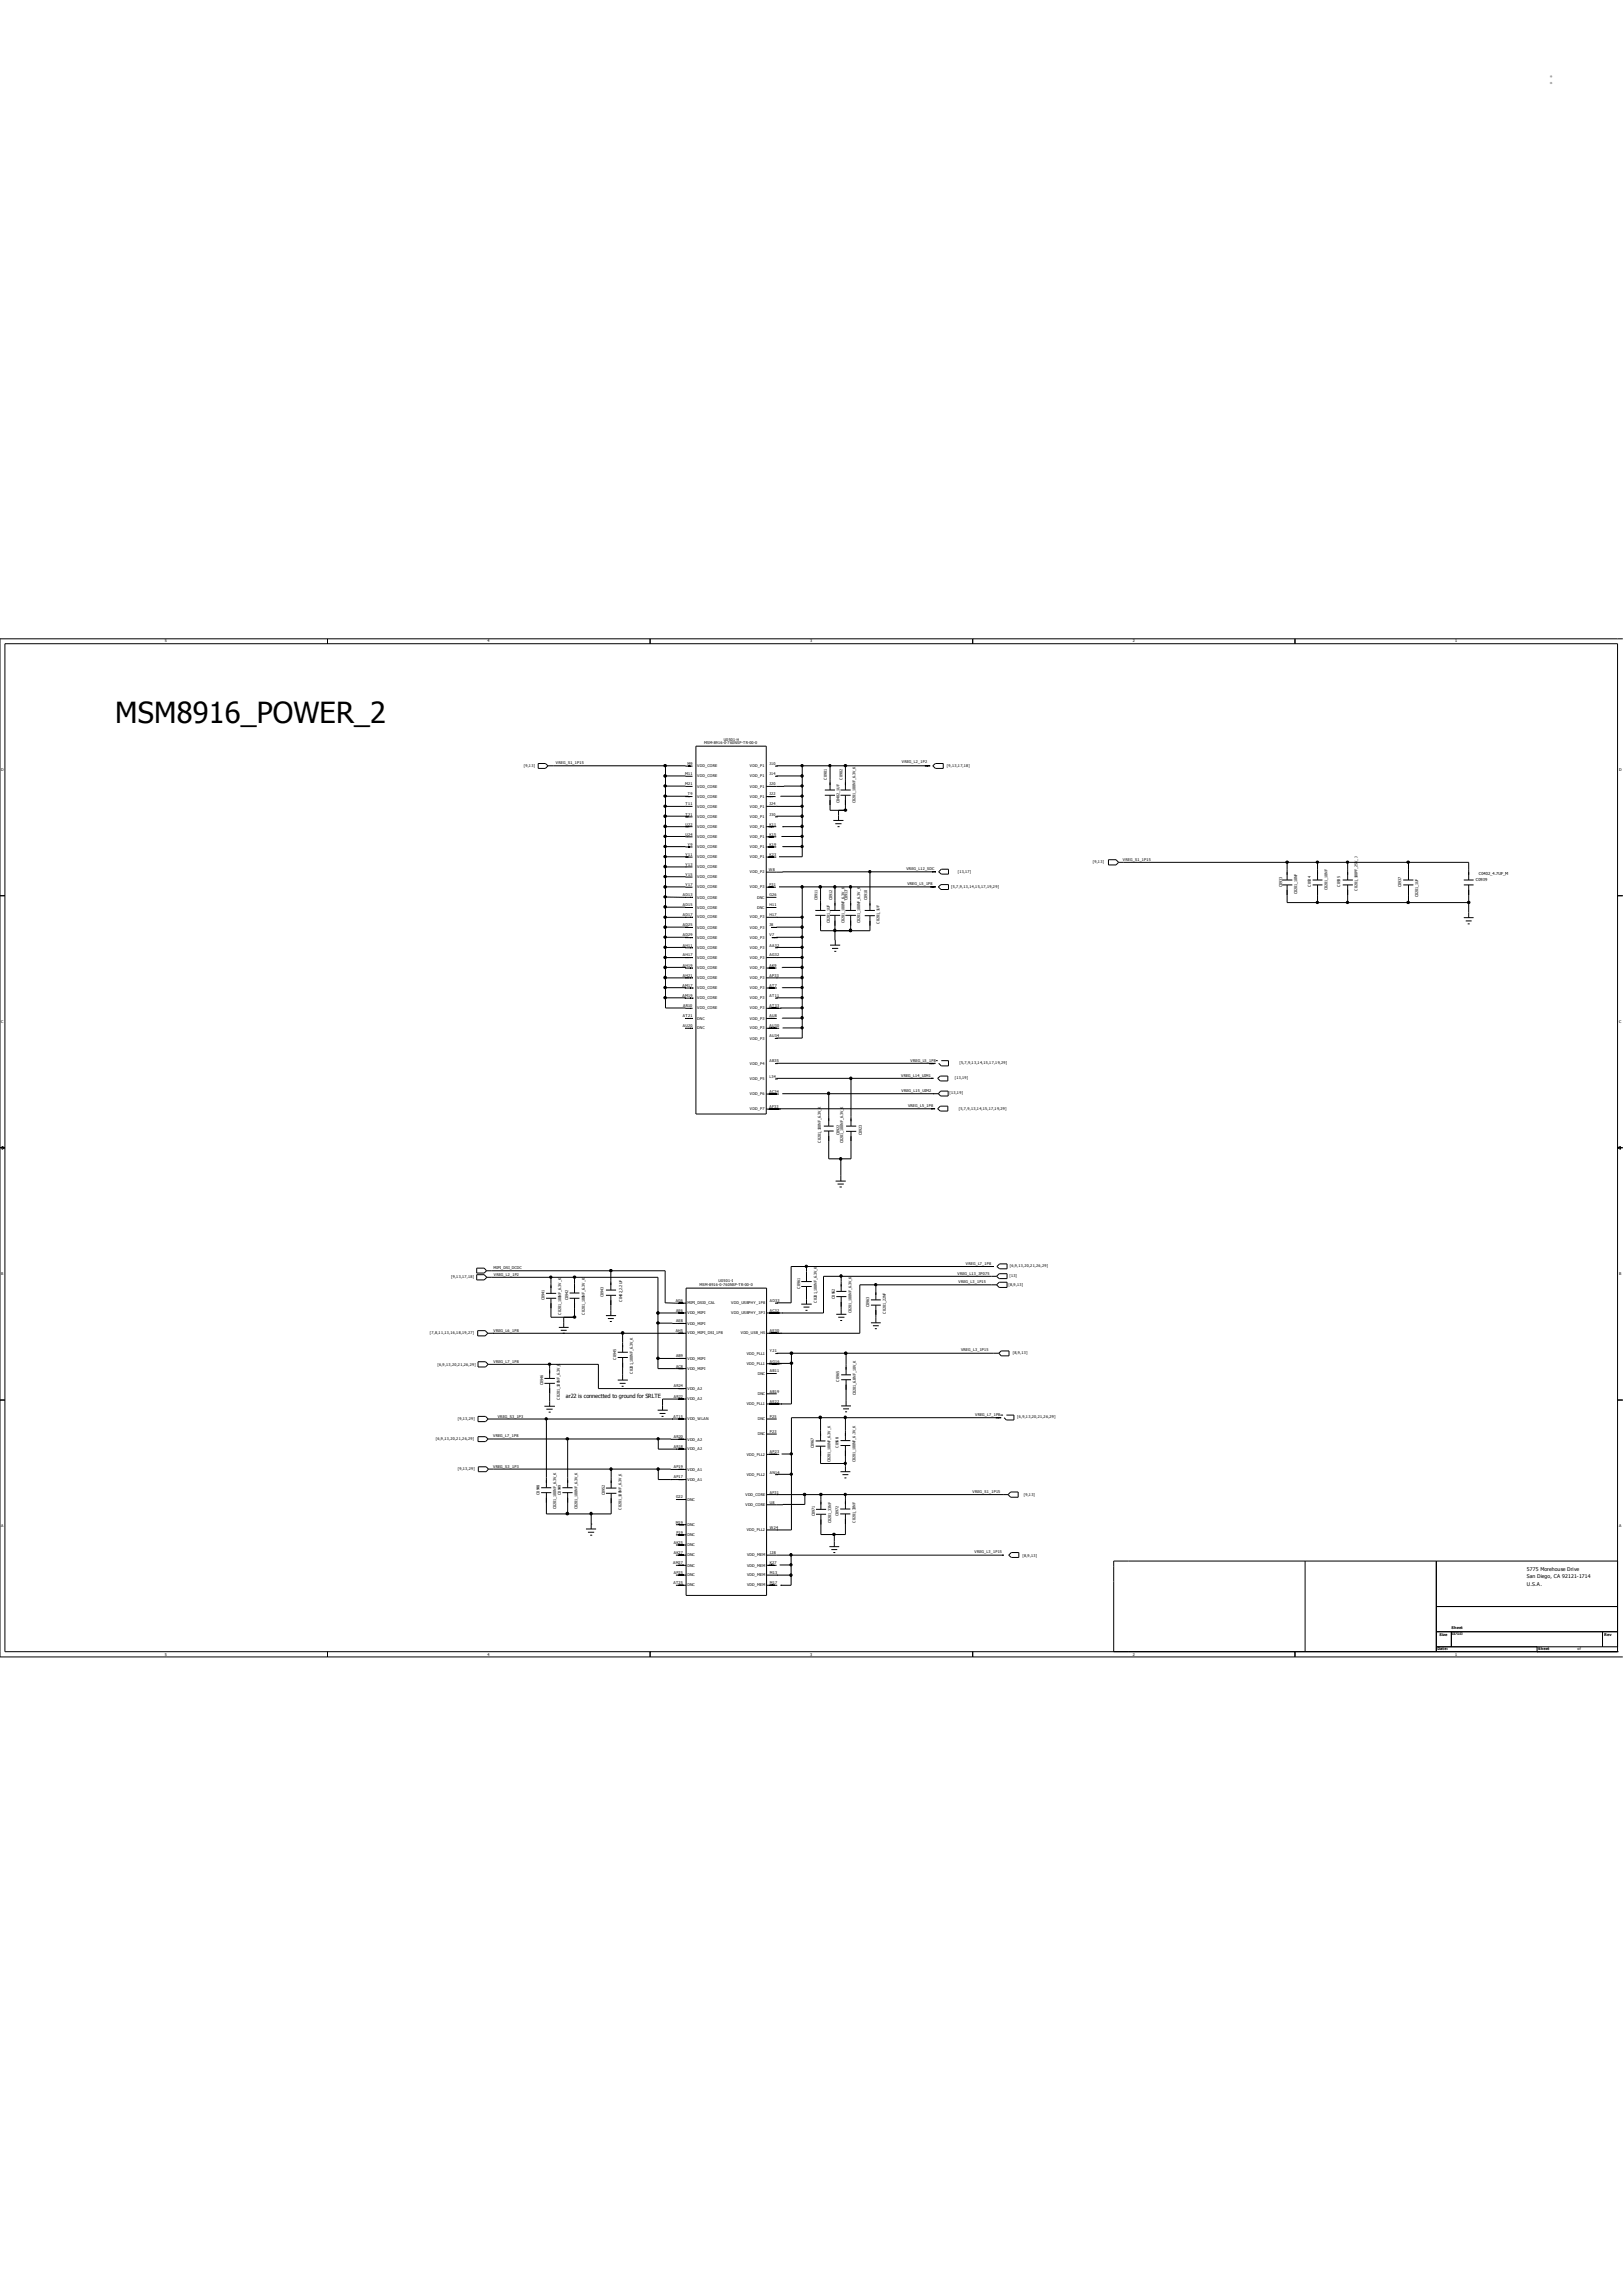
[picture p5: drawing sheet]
<svg xmlns="http://www.w3.org/2000/svg" width="210mm" height="297mm" viewBox="0 0 210 297" stroke-linecap="round" stroke-linejoin="round" font-family="sans-serif">
<defs><g id="words">
<text font-size="3.8" x="14.9" y="93.6">MSM8916_POWER_2</text>
<text font-size="1.8" fill="#666" x="200.3" y="10.9">：</text>
<g font-size=".7">
<text x="73.2" y="180.8">ar22 is connectted to ground for SRLTE</text>
<text x="197.6" y="203.2">5775 Morehouse Drive</text>
<text x="197.6" y="204.2">San Diego, CA 92121-1714</text>
<text x="197.6" y="205.1">U.S.A.</text>
</g>
<g font-size=".5">
<text x="21.3" y="83.1">5</text>
<text x="63.1" y="83.1">4</text>
<text x="104.8" y="83.1">3</text>
<text x="146.6" y="83.1">2</text>
<text x="188.3" y="83.1">1</text>
<text x="93.7" y="95.9">U0501-H</text>
<text x=".2" y="99.7">D</text>
<text x="67.8" y="99.2">[9,13]</text>
<text x="71.9" y="98.9">VREG_S1_1P15</text>
<text x="88.7" y="100.3">M11</text>
<text x="88.7" y="101.6">M21</text>
<text x="89" y="99">M9</text>
<text x="90.2" y="99.2">VDD_CORE</text>
<text x="90.2" y="100.6">VDD_CORE</text>
<text x="90.2" y="101.9">VDD_CORE</text>
<text x="91.1" y="96.2">MSM-8916-0-760NSP-TR-00-0</text>
<text x="97" y="101.9">VDD_P1</text>
<text x="97" y="100.6">VDD_P1</text>
<text x="97" y="99.2">VDD_P1</text>
<text x="99.6" y="101.6">J20</text>
<text x="99.6" y="100.3">J14</text>
<text x="99.6" y="99">J10</text>
<text x="107" y="100.9" transform="rotate(-90 107 100.9)">C0901</text>
<text x="109" y="100.9" transform="rotate(-90 109 100.9)">C0902</text>
<text x="116.7" y="98.7">VREG_L2_1P2</text>
<text x="122.5" y="99.2">[9,13,17,18]</text>
<text x="209.5" y="99.7">D</text>
<text x="88.7" y="104.2">T11</text>
<text x="88.7" y="105.5">T21</text>
<text x="88.7" y="106.8">U22</text>
<text x="89" y="102.9">T9</text>
<text x="90.2" y="103.2">VDD_CORE</text>
<text x="90.2" y="104.5">VDD_CORE</text>
<text x="90.2" y="105.8">VDD_CORE</text>
<text x="90.2" y="107.1">VDD_CORE</text>
<text x="97" y="107.1">VDD_P1</text>
<text x="97" y="105.8">VDD_P1</text>
<text x="97" y="104.5">VDD_P1</text>
<text x="97" y="103.2">VDD_P1</text>
<text x="99.6" y="106.8">K11</text>
<text x="99.6" y="105.5">J30</text>
<text x="99.6" y="104.2">J24</text>
<text x="99.6" y="102.9">J22</text>
<text x="108.6" y="103.9" transform="rotate(-90 108.6 103.9)">C0402_1UF</text>
<text x="110.7" y="103.9" transform="rotate(-90 110.7 103.9)">C0201_100NF_6.3V_K</text>
<text x="88.7" y="108.1">U24</text>
<text x="88.7" y="110.7">Y11</text>
<text x="88.7" y="112">Y13</text>
<text x="88.7" y="113.3">Y15</text>
<text x="89" y="109.4">Y9</text>
<text x="90.2" y="108.4">VDD_CORE</text>
<text x="90.2" y="109.7">VDD_CORE</text>
<text x="90.2" y="111">VDD_CORE</text>
<text x="90.2" y="112.3">VDD_CORE</text>
<text x="90.2" y="113.6">VDD_CORE</text>
<text x="97" y="113">VDD_P2</text>
<text x="97" y="111">VDD_P1</text>
<text x="97" y="109.7">VDD_P1</text>
<text x="97" y="108.4">VDD_P1</text>
<text x="99.5" y="112.6">W8</text>
<text x="99.6" y="110.7">K23</text>
<text x="99.6" y="109.4">K19</text>
<text x="99.6" y="108.1">K15</text>
<text x="117.3" y="112.6">VREG_L12_SDC</text>
<text x="123.9" y="112.9">[13,17]</text>
<text x="141.4" y="111.7">[9,13]</text>
<text x="145.3" y="111.3">VREG_S1_1P15</text>
<text x="191" y="113.9">C0939</text>
<text x="191.4" y="113.2">C0402_4.7UF_M</text>
<text x="88.4" y="115.9">AD13</text>
<text x="88.4" y="117.2">AD15</text>
<text x="88.4" y="119.8">AD25</text>
<text x="88.4" y="118.5">AD17</text>
<text x="88.7" y="114.6">Y17</text>
<text x="90.2" y="114.9">VDD_CORE</text>
<text x="90.2" y="116.2">VDD_CORE</text>
<text x="90.2" y="117.5">VDD_CORE</text>
<text x="90.2" y="118.8">VDD_CORE</text>
<text x="97" y="118.8">VDD_P3</text>
<text x="97" y="114.9">VDD_P3</text>
<text x="98" y="117.5">DNC</text>
<text x="98" y="116.2">DNC</text>
<text x="99.6" y="119.8">J8</text>
<text x="99.6" y="118.5">H17</text>
<text x="99.6" y="117.2">H11</text>
<text x="99.6" y="114.6">F31</text>
<text x="99.6" y="115.9">G26</text>
<text x="105.8" y="116.4" transform="rotate(-90 105.8 116.4)">C0911</text>
<text x="107.4" y="119.4" transform="rotate(-90 107.4 119.4)">C0201_1UF</text>
<text x="107.7" y="116.4" transform="rotate(-90 107.7 116.4)">C0912</text>
<text x="109.3" y="119.4" transform="rotate(-90 109.3 119.4)">C0201_100NF_6.3V_K</text>
<text x="109.7" y="116.4" transform="rotate(-90 109.7 116.4)">C0913</text>
<text x="111.3" y="119.4" transform="rotate(-90 111.3 119.4)">C0201_100NF_6.3V_K</text>
<text x="112.2" y="116.5" transform="rotate(-90 112.2 116.5)">C0910</text>
<text x="113.8" y="119.5" transform="rotate(-90 113.8 119.5)">C0201_1UF</text>
<text x="117.4" y="114.5">VREG_L5_1P8</text>
<text x="123.1" y="114.8">[5,7,9,13,14,15,17,19,29]</text>
<text x="165.9" y="114.8" transform="rotate(-90 165.9 114.8)">C0933</text>
<text x="167.8" y="115.7" transform="rotate(-90 167.8 115.7)">C0201_10NF</text>
<text x="169.6" y="114.7" transform="rotate(-90 169.6 114.7)">C0934</text>
<text x="171.8" y="115.1" transform="rotate(-90 171.8 115.1)">C0201_10NF</text>
<text x="173.4" y="114.7" transform="rotate(-90 173.4 114.7)">C0935</text>
<text x="175.7" y="115.2" transform="rotate(-90 175.7 115.2)">C0201_100PF_25V_J</text>
<text x="181.3" y="114.7" transform="rotate(-90 181.3 114.7)">C0937</text>
<text x="183.5" y="116.1" transform="rotate(-90 183.5 116.1)">C0201_1UF</text>
<text x="88.4" y="123.7">AH17</text>
<text x="88.4" y="121.1">AD29</text>
<text x="88.4" y="122.5">AH11</text>
<text x="88.4" y="125.1">AH19</text>
<text x="90.2" y="124">VDD_CORE</text>
<text x="90.2" y="120.1">VDD_CORE</text>
<text x="90.2" y="121.4">VDD_CORE</text>
<text x="90.2" y="122.7">VDD_CORE</text>
<text x="90.2" y="125.4">VDD_CORE</text>
<text x="97" y="125.4">VDD_P3</text>
<text x="97" y="124">VDD_P3</text>
<text x="97" y="122.7">VDD_P3</text>
<text x="97" y="121.4">VDD_P3</text>
<text x="97" y="120.1">VDD_P3</text>
<text x="99.6" y="125.1">AK9</text>
<text x="99.6" y="123.7">AG32</text>
<text x="99.6" y="122.5">AA32</text>
<text x="99.6" y="121.1">V7</text>
<text x="88.3" y="127.7">AM17</text>
<text x="88.3" y="129">AM19</text>
<text x="88.4" y="126.3">AH21</text>
<text x="88.4" y="131.6">AT21</text>
<text x="88.4" y="130.3">AR10</text>
<text x="90.2" y="126.6">VDD_CORE</text>
<text x="90.2" y="128">VDD_CORE</text>
<text x="90.2" y="129.3">VDD_CORE</text>
<text x="90.2" y="130.6">VDD_CORE</text>
<text x="90.2" y="131.9">DNC</text>
<text x="97" y="131.9">VDD_P3</text>
<text x="97" y="130.6">VDD_P3</text>
<text x="97" y="129.3">VDD_P3</text>
<text x="97" y="128">VDD_P3</text>
<text x="97" y="126.6">VDD_P3</text>
<text x="99.6" y="131.6">AU8</text>
<text x="99.6" y="130.3">AT33</text>
<text x="99.6" y="129">AT11</text>
<text x="99.6" y="127.7">AT7</text>
<text x="99.6" y="126.3">AP33</text>
<text x=".2" y="132.4">C</text>
<text x="88.4" y="132.9">AU20</text>
<text x="90.2" y="133.2">DNC</text>
<text x="97" y="137.7">VDD_P4</text>
<text x="97" y="134.5">VDD_P3</text>
<text x="97" y="133.2">VDD_P3</text>
<text x="99.6" y="137.4">AB35</text>
<text x="99.6" y="134.2">AU34</text>
<text x="99.6" y="132.9">AU30</text>
<text x="117.8" y="137.4">VREG_L5_1P8</text>
<text x="124.1" y="137.7">[5,7,9,13,14,15,17,19,29]</text>
<text x="209.5" y="132.4">C</text>
<text x="97" y="143.6">VDD_P7</text>
<text x="97" y="141.7">VDD_P6</text>
<text x="97" y="139.7">VDD_P5</text>
<text x="99.6" y="143.3">AF33</text>
<text x="99.6" y="141.3">AC34</text>
<text x="99.6" y="139.4">L34</text>
<text x="116.6" y="139.3">VREG_L14_UIM1</text>
<text x="116.6" y="141.3">VREG_L15_UIM2</text>
<text x="117.5" y="143.2">VREG_L5_1P8</text>
<text x="122.9" y="141.5">[13,19]</text>
<text x="123.5" y="139.6">[13,19]</text>
<text x="124.1" y="143.5">[5,7,9,13,14,15,17,19,29]</text>
<text x="106.2" y="147.8" transform="rotate(-90 106.2 147.8)">C0201_100NF_6.3V_K</text>
<text x="108.6" y="146.8" transform="rotate(-90 108.6 146.8)">C0922</text>
<text x="109.1" y="147.9" transform="rotate(-90 109.1 147.9)">C0201_100NF_6.3V_K</text>
<text x="111.5" y="146.8" transform="rotate(-90 111.5 146.8)">C0923</text>
<text x=".2" y="164.9">B</text>
<text x="58.4" y="165.3">[9,13,17,18]</text>
<text x="63.8" y="164.2">MIPI_DSI_DCDC</text>
<text x="63.9" y="165.1">VREG_L2_1P2</text>
<text x="78.1" y="167.8" transform="rotate(-90 78.1 167.8)">C0943</text>
<text x="90.5" y="166.3">MSM-8916-0-760NSP-TR-00-0</text>
<text x="93" y="165.9">U0501-I</text>
<text x="103.5" y="166.7" transform="rotate(-90 103.5 166.7)">C0961</text>
<text x="123.9" y="164.9">VREG_L13_3P075</text>
<text x="124" y="166">VREG_L3_1P15</text>
<text x="125" y="163.6">VREG_L7_1P8</text>
<text x="130.5" y="166.3">[8,9,13]</text>
<text x="130.6" y="165.2">[13]</text>
<text x="130.7" y="163.9">[6,9,13,20,21,26,29]</text>
<text x="209.5" y="164.9">B</text>
<text x="55.6" y="172.6">[7,8,11,13,16,18,19,27]</text>
<text x="63.8" y="172.2">VREG_L6_1P8</text>
<text x="70.5" y="168.2" transform="rotate(-90 70.5 168.2)">C0941</text>
<text x="72.6" y="170" transform="rotate(-90 72.6 170)">C0201_100NF_6.3V_K</text>
<text x="73.5" y="168.2" transform="rotate(-90 73.5 168.2)">C0942</text>
<text x="75.7" y="170" transform="rotate(-90 75.7 170)">C0201_100NF_6.3V_K</text>
<text x="80.5" y="168.4" transform="rotate(-90 80.5 168.4)">C0402_2.2UF</text>
<text x="87.4" y="168.4">AG6</text>
<text x="87.4" y="172.3">AH5</text>
<text x="87.5" y="169.7">AE6</text>
<text x="87.5" y="171">AE8</text>
<text x="89" y="168.7">MIPI_DSI0_CAL</text>
<text x="89" y="170">VDD_MIPI</text>
<text x="89" y="171.4">VDD_MIPI</text>
<text x="89" y="172.6">VDD_MIPI_DSI_1P8</text>
<text x="94.6" y="168.7">VDD_USBPHY_1P8</text>
<text x="94.6" y="170">VDD_USBPHY_3P3</text>
<text x="95.9" y="172.6">VDD_USB_HS</text>
<text x="99.6" y="172.3">AE30</text>
<text x="99.6" y="168.4">AD33</text>
<text x="99.6" y="169.7">AC32</text>
<text x="105.7" y="168.5" transform="rotate(-90 105.7 168.5)">C0201_100NF_6.3V_K</text>
<text x="108" y="168" transform="rotate(-90 108 168)">C0962</text>
<text x="110.2" y="169.8" transform="rotate(-90 110.2 169.8)">C0201_100NF_6.3V_K</text>
<text x="112.4" y="169.1" transform="rotate(-90 112.4 169.1)">C0963</text>
<text x="114.6" y="169.9" transform="rotate(-90 114.6 169.9)">C0201_22NF</text>
<text x="56.6" y="176.6">[6,9,13,20,21,26,29]</text>
<text x="63.8" y="176.3">VREG_L7_1P8</text>
<text x="70.3" y="179.2" transform="rotate(-90 70.3 179.2)">C0946</text>
<text x="79.7" y="175.9" transform="rotate(-90 79.7 175.9)">C0945</text>
<text x="81.9" y="177.7" transform="rotate(-90 81.9 177.7)">C0201_100NF_6.3V_K</text>
<text x="87.2" y="179.5">AR24</text>
<text x="87.5" y="176.9">AC8</text>
<text x="87.5" y="175.6">AB9</text>
<text x="89" y="177.2">VDD_MIPI</text>
<text x="89" y="175.9">VDD_MIPI</text>
<text x="89" y="179.8">VDD_A2</text>
<text x="96.6" y="176.6">VDD_PLL1</text>
<text x="96.6" y="175.2">VDD_PLL1</text>
<text x="98.1" y="177.8">DNC</text>
<text x="99.6" y="177.5">AB11</text>
<text x="99.6" y="176.3">AG16</text>
<text x="99.6" y="174.9">Y21</text>
<text x="108.6" y="178.7" transform="rotate(-90 108.6 178.7)">C0965</text>
<text x="124.3" y="174.8">VREG_L3_1P15</text>
<text x="131" y="175.1">[8,9,13]</text>
<text x="59.2" y="183.7">[9,13,29]</text>
<text x="63.8" y="185.9">VREG_L7_1P8</text>
<text x="64.4" y="183.4">VREG_S3_1P3</text>
<text x="72.4" y="181" transform="rotate(-90 72.4 181)">C0201_100NF_6.3V_K</text>
<text x="87.1" y="183.4">AT15</text>
<text x="87.2" y="180.8">AR22</text>
<text x="89" y="181.1">VDD_A2</text>
<text x="89" y="183.7">VDD_WLAN</text>
<text x="96.6" y="181.8">VDD_PLL1</text>
<text x="98.1" y="185.7">DNC</text>
<text x="98.1" y="183.7">DNC</text>
<text x="98.1" y="180.5">DNC</text>
<text x="99.6" y="185.4">P23</text>
<text x="99.6" y="183.4">P25</text>
<text x="99.6" y="180.2">AB19</text>
<text x="99.6" y="181.5">AE22</text>
<text x="110.8" y="180.5" transform="rotate(-90 110.8 180.5)">C0201_6.8NF_10V_K</text>
<text x="126.2" y="183.2">VREG_L7_1P8</text>
<text x="131.6" y="183.4">[6,9,13,20,21,26,29]</text>
<text x="56.4" y="186.2">[6,9,13,20,21,26,29]</text>
<text x="59.2" y="190.1">[9,13,29]</text>
<text x="63.8" y="189.9">VREG_S3_1P3</text>
<text x="87.2" y="186">AR20</text>
<text x="87.2" y="187.3">AR18</text>
<text x="87.2" y="189.9">AP19</text>
<text x="87.2" y="191.3">AP17</text>
<text x="89" y="186.3">VDD_A2</text>
<text x="89" y="187.6">VDD_A2</text>
<text x="89" y="190.2">VDD_A1</text>
<text x="89" y="191.5">VDD_A1</text>
<text x="96.6" y="190.9">VDD_PLL2</text>
<text x="96.6" y="188.3">VDD_PLL2</text>
<text x="99.6" y="190.6">AN14</text>
<text x="99.6" y="188">AP23</text>
<text x="105.3" y="187.3" transform="rotate(-90 105.3 187.3)">C0967</text>
<text x="107.5" y="189.2" transform="rotate(-90 107.5 189.2)">C0201_100NF_6.3V_K</text>
<text x="108.5" y="187.3" transform="rotate(-90 108.5 187.3)">C0968</text>
<text x="110.7" y="189.1" transform="rotate(-90 110.7 189.1)">C0201_100NF_6.3V_K</text>
<text x=".2" y="197.6">A</text>
<text x="69.8" y="193.4" transform="rotate(-90 69.8 193.4)">C0948</text>
<text x="72" y="195.2" transform="rotate(-90 72 195.2)">C0201_100NF_6.3V_K</text>
<text x="72.6" y="193.4" transform="rotate(-90 72.6 193.4)">C0949</text>
<text x="74.7" y="195.2" transform="rotate(-90 74.7 195.2)">C0201_100NF_6.3V_K</text>
<text x="78.2" y="193.4" transform="rotate(-90 78.2 193.4)">C0952</text>
<text x="80.4" y="195.3" transform="rotate(-90 80.4 195.3)">C0201_100NF_6.3V_K</text>
<text x="87.4" y="197.1">M19</text>
<text x="87.5" y="193.8">G22</text>
<text x="89" y="194.1">DNC</text>
<text x="89" y="197.4">DNC</text>
<text x="96.4" y="194.8">VDD_CORE</text>
<text x="96.4" y="193.5">VDD_CORE</text>
<text x="99.6" y="197.8">W24</text>
<text x="99.6" y="194.5">U8</text>
<text x="99.6" y="193.2">AF31</text>
<text x="105.4" y="196.2" transform="rotate(-90 105.4 196.2)">C0971</text>
<text x="107.5" y="197" transform="rotate(-90 107.5 197)">C0201_33NF</text>
<text x="108.5" y="196.1" transform="rotate(-90 108.5 196.1)">C0972</text>
<text x="110.7" y="197" transform="rotate(-90 110.7 197)">C0201_33NF</text>
<text x="125.8" y="193.1">VREG_S1_1P15</text>
<text x="132.5" y="193.5">[9,13]</text>
<text x="209.5" y="197.6">A</text>
<text x="87.1" y="202.3">AM27</text>
<text x="87.2" y="199.7">AK25</text>
<text x="87.2" y="201">AK27</text>
<text x="87.2" y="203.6">AP25</text>
<text x="87.5" y="198.4">P19</text>
<text x="89" y="198.7">DNC</text>
<text x="89" y="200">DNC</text>
<text x="89" y="201.3">DNC</text>
<text x="89" y="202.6">DNC</text>
<text x="89" y="203.9">DNC</text>
<text x="96.6" y="198.1">VDD_PLL2</text>
<text x="96.7" y="203.9">VDD_MEM</text>
<text x="96.7" y="202.6">VDD_MEM</text>
<text x="96.7" y="201.3">VDD_MEM</text>
<text x="99.6" y="203.6">M13</text>
<text x="99.6" y="202.3">K27</text>
<text x="99.6" y="201">J28</text>
<text x="126.1" y="200.9">VREG_L3_1P15</text>
<text x="132.3" y="201.4">[8,9,13]</text>
<text x="87.1" y="204.9">AT25</text>
<text x="89" y="205.2">DNC</text>
<text x="96.7" y="205.2">VDD_MEM</text>
<text x="99.6" y="204.9">M17</text>
<text x="21.3" y="214.2">5</text>
<text x="63.1" y="214.2">4</text>
<text x="104.8" y="214.2">3</text>
<text x="146.6" y="214.2">2</text>
<text x="186" y="213.5">Date:</text>
<text x="186.2" y="211.6">Size</text>
<text x="187.8" y="210.8">Sheet</text>
<text x="187.8" y="211.5">2017-11-20</text>
<text x="188.3" y="214.2">1</text>
<text x="199" y="213.5">Sheet</text>
<text x="204.1" y="213.5">of</text>
<text x="207.6" y="211.7">Rev</text>
</g>
</g></defs>
<g fill="none" stroke="#000" stroke-width=".13">
<path d="M.6 83.3h208.7v130.4h-208.7zM42.4 82.6v.7M69.6 98.8h1l.3 .3-.3 .3h-1zM70.9 99.1h18.7M84.1 82.6v.7M86.1 99.1v31.3h3.5M90 96.5h9.1v47.6h-9.1zM100.3 99.1h.3M100.5 99.1h19.9h-.4M103.8 99.1v11.7h-3M107.4 99.1v3.1M109.4 99.1v3.1"/>
<path d="M120.7 99.1l.3-.3h1v.6h-1zM125.9 82.6v.7M167.6 82.6v.7M210 82.6h-210v131.7h210M0 115.9h.6M86.1 100.4h3.5M86.1 101.7h3.5M86.1 103h3.5M86.1 105.6h3v.1h-.4h.9M86.1 108.2h3.5M86.1 109.5l3.5 .1M86.1 110.8l3.5 .1"/>
<path d="M86.1 113.4l3.5 .1M86.1 114.7l3.5 .1M86.1 116l3.5 .1M86.1 117.3l3.5 .1M86.1 118.7h2.6M86.1 104.3h2.6M86.1 106.9h3M86.1 112.1h2.6M86.1 119.9h3M88.7 104.3h.9M88.7 106.9h.9M88.7 112.1h.9"/>
<path d="M88.7 120h.9M88.7 118.7h.9M88.7 104.3h.1M88.7 112.1h.1M88.7 118.7h.1M89.1 106.9h.1M99.1 114.8h1.3M99.1 110.9h1.3M99.1 109.6h1.3M99.1 108.2h1.3M99.1 106.9h1.3M99.1 103h1.3"/>
<path d="M99.1 118.7h4.7M99.1 117.4h1.4M99.1 104.3h4.7M99.1 116.1h1.4M100.1 120h.4h-.7h.5M100.3 105.7h.3M100.3 100.4h.3M100.5 104.3h.1M100.5 118.7h.1M100.5 100.4h3.3M100.5 105.6h3.3M100.5 119.9h3.3"/>
<path d="M100.8 114.7h20.3h-.4M101.3 106.9h.1M101.3 106.9h2.5M103.8 101.7h-4.7M103.8 103h-2.8M103.8 108.2h-2.7M103.8 109.5l-2.5 .1M103.8 114.7v19.6h-3.3M105.5 117.8h1.3M105.5 118.4h1.3M106.2 114.7v3.1M106.2 118.4v2h6.4v-2"/>
<path d="M106.7 102.2h1.3M106.7 102.9h1.3M107.4 102.9v1.9h2v-1.9M107.4 117.8h1.3M107.4 118.4h1.3M107.8 106.1h1.3M108 114.7v3.1M108 118.4l.1 3.9M108.1 106.6h.8M108.4 106.9h.2M108.5 104.8v1.3M108.8 102.2h1.3"/>
<path d="M108.8 102.9h1.3M109.4 117.8h1.3M109.4 118.4h1.3M110.1 114.7v3.1M110.1 118.4v2M111.9 117.8h1.3M111.9 118.4h1.3M112.6 112.8v5M120.9 112.8h.2h-22M121.4 114.7l.4-.3h.9v.7h-.9zM121.5 112.8l.3-.4h.9v.7h-.9zM143.4 111.2h1l.3 .3-.3 .4h-1z"/>
<path d="M144.7 111.5h45.3v2.3M165.9 113.8h1.3M165.9 114.5h1.3M166.5 111.5v2.3M166.5 114.5v2.3h23.5M169.8 113.8h1.3M169.8 114.5h1.3M170.5 111.5v2.3M170.5 114.5v2.3M173.7 113.8h1.3M173.7 114.5h1.3M174.4 111.5v2.3"/>
<path d="M174.4 114.5v2.3M181.6 113.8h1.3M181.6 114.5h1.3M182.2 111.5v2.3M182.2 114.5v2.3M189.4 113.8h1.3M189.4 114.5h1.3M189.4 118.7h1.3M189.7 119.1h.7M189.9 119.5h.3M190 114.5v4.2M209.3 115.9h.7"/>
<path d="M86.1 122.6h3.5M86.1 125.1l3.5 .1M86.1 127.8h3.6h-.1M86.1 129.1h3.6h-.1M86.1 126.5h3M86.1 123.9h3M86.1 121.2h3M88.7 123.9h.9M88.7 121.3h.9M88.7 126.5h.9M88.7 131.7h.9M88.7 133h.9"/>
<path d="M89.1 123.9h.1M89.1 126.5h.1M99.1 133h1.7M99.1 131.7h1.4M99.1 130.4h2M99.1 127.8h1.4M99.1 125.2h1.4M99.1 126.5h4.7M99.1 123.9h4.7M100.2 121.3h.4h-.7h.4M100.3 139.6h.3M100.3 137.6h.3"/>
<path d="M100.3 134.3h.3M100.3 129.1h.3M100.3 122.6h.3M100.5 123.9h.1M100.5 126.5h.1M100.5 139.5h20.3M100.5 137.5h20.6M100.5 121.2h3.3M100.5 122.6h3.3M100.5 129.1h3.3M101 130.4h2.8M101.3 133h2.5"/>
<path d="M103.8 125.1h-2.6v.1M103.8 127.8h-2.6M103.8 131.7h-2.6M107.4 122.3h1.3M107.7 122.7h.8M107.9 123.1h.3M110.1 120.4h.1M110.1 139.5v6.2M120.5 137.6h.4h-.7h.4M121.1 137.2h.2M121.3 139.5l.4-.3h.9v.6h-.9zM121.8 137.2h.9v.7h-.9l-.3-.4"/>
<path d="M0 148.5h.6M.3 148.3l.3 .2-.3 .2zM99.1 143.5h1.9M99.1 141.5h1.7M100.8 143.4h20.2h-.2M101.2 141.5h20.2M106.6 145.7h1.3M106.6 146.3h1.3M107.2 141.5v4.2M107.2 146.3v3.6h2.9v-3.6M108.1 152.8h1.3M108.4 153.2h.8"/>
<path d="M108.6 153.5h.3M108.8 149.9v2.9M109.5 145.7h1.3M109.5 146.3h1.3M120.7 141.5h.1M121.7 143.1h.9v.6h-.9l-.4-.3zM121.7 141.1h1v.7h-1l-.3-.3zM209.3 148.5h.7M209.3 148.5l.4-.2v.4zM61.7 164h1l.2 .4-.2 .3h-1zM61.7 164.9h1l.3 .3-.3 .4h-1zM61.8 172.1h1l.3 .4-.3 .3h-1z"/>
<path d="M61.8 176.1h1l.4 .4-.4 .3h-1zM62.9 164.4h23.2v4.1l2.7 .1M63 165.2h22.1v11.8h3.7M63.1 172.5h25.7M63.2 176.5h14.2v3.1h11.4M63.8 172.5h.1M70.4 178.3h1.4M70.4 178.9h1.4M70.7 167.3h1.3M70.7 167.9h1.3M71.1 176.5v1.8M71.1 178.9v3"/>
<path d="M71.3 165.2v2.1M71.3 167.9v2.5h3v-2.5M72.3 171.7h1.3M72.6 172.1h.7M72.9 170.4v1.3M73.7 167.9h1.3M73.7 167.3h1.3M74.3 165.2v2.1M78.4 166.9h1.3M78.4 167.6h1.3M78.4 170.2h1.3M78.7 170.6h.7"/>
<path d="M78.9 170.9h.3M79 164.4h.1M79 164.4v2.5M79 167.6v2.6M79.9 174.9h1.3M79.9 175.6h1.3M79.9 178.5h1.3M80.2 178.9h.7M80.4 179.3h.3M80.6 172.5v2.4M80.6 175.6v2.9M85.1 169.8h3.7"/>
<path d="M85.1 171.2h3.7M85.1 175.7h3.7M88.8 166.6h10.4v39.8h-10.4zM99.2 176.4h1.9M99.2 172.5h1.9M99.2 169.8h1.9M99.2 177.7h1.3M100.3 175.1h.4M100.3 168.6h.4M100.5 175h28.7M100.8 176.4h1.6M101 172.5h.1"/>
<path d="M101.1 169.8h.1M102.4 175v6.6h-1.4M103.7 165.8h1.3M103.7 166.4h1.3M103.7 168.7h1.3M104 169.1h.7M104.2 169.5h.3M104.4 163.8v2M104.4 166.4v2.3M108.2 167h1.3M108.2 167.7h1.3M108.2 170h1.3"/>
<path d="M108.5 170.4h.8M108.7 170.8h.3M108.8 165.1v1.9M108.8 167.7v2.3M108.8 177.8h1.3M108.8 178.5h1.3M109.5 175v2.8M109.5 178.5v3.4M112.7 168.1h1.3M112.7 168.8h1.3M112.7 171.1h1.3M112.9 171.5h.8"/>
<path d="M113.2 171.9h.3M113.3 166.2v1.9M113.3 168.8v2.3M128.3 163.8h.3h-26.2v4.7h-1.9M128.9 166.2h-17.6v6.3h-10.3M128.9 165.1l.4-.3h1v.6h-1zM128.9 166.2l.4-.3h1v.6h-1zM128.9 165.1h-22.3v4.7h-5.5M129.2 175l.3-.2h1.1v.6h-1.1zM129.3 163.5h1v.6h-1l-.3-.3zM0 181.1h.6M61.8 183.2h1l.4 .4-.4 .3h-1z"/>
<path d="M61.8 185.8h1l.4 .3-.4 .4h-1zM61.9 189.7h1l.3 .3-.3 .4h-1zM63.2 183.6h25.6M63.2 186.1l25.6 .1M63.2 190l25.6 .1M70 192.4h1.3M70 193.1h1.3M70.4 181.9h1.4M70.7 193.1v2.7h8.4v-2.6M70.7 183.6v8.8M70.7 182.3h.8M71 182.7h.2"/>
<path d="M72.8 192.4h1.3M72.8 193.1h1.3M73.4 186.1v6.3M73.4 193.1v2.7M75.8 197.8h1.3M76.1 198.2h.8M76.4 198.6h.2M76.5 197.1h.1M76.5 195.8v2M78.4 192.5h1.4M78.4 193.2h1.4M79.1 190v2.5"/>
<path d="M85.1 182.4h1.3M85.2 190v1.4h3.6M85.2 186.1v1.4h2.3M85.3 182.8h.8M85.6 183.2h.3M86.8 191.4h.1M87 183.6h.1M87.5 187.5h1.3M87.5 194h1.3M87.5 197.2h1.3M87.5 198.5h1.3M87.5 199.9h1.3"/>
<path d="M87.5 187.5h.1M88.8 181h-3.1v1.4M99.2 188.1h1.6M99.2 181.6h1.9M99.2 193.3h31.2M99.2 185.5h1.3M99.2 183.6h1.3M99.2 180.3h1.3M100.3 190.8h.4M100.5 197.9h.1M100.5 193.3h.1M100.5 190.7h1.9"/>
<path d="M101 181.6h.1M101.1 188.1h1.3M104.1 193.3v1.3h-4.9M105.5 186.4h1.3M105.5 187.1h1.3M105.6 195.2h1.3M105.6 195.9h1.3M106.2 183.4v3M106.2 187.1v2.2h3.2M106.2 193.3v1.9M107.9 198.5v1.6M108.7 195.2h1.3"/>
<path d="M108.7 195.8h1.3M108.8 186.4h1.2M108.8 187h1.2M108.8 190.4h1.2M108.8 181.9h1.3M109 190.8h.8M109.1 182.2h.8M109.3 191.2h.2M109.3 182.6h.3M109.4 183.4v3M109.4 187v3.4M109.4 193.3v1.9"/>
<path d="M109.4 195.8v2.7h-3.2v-2.6M129.1 183.4h.4h-27.1v14.5h-3.2M129.4 183h.4M130.2 183h1v.7h-1l-.3-.3M130.8 193h.9v.7h-.9l-.4-.4zM209.3 181.1h.7M42.4 213.7v.6M84.1 213.7v.6M87.5 201.2h1.3M87.5 202.5h1.3M87.5 203.8h1.3M87.5 205.1h1.3"/>
<path d="M99.2 205.1h1.4M99.2 202.5h1.3M99.2 203.8h3.2M99.2 201.2h30.7M100.5 203.8h.1M100.9 202.4h1.5M101 205.1h.1M102.4 201.2v3.9h-1.4M107.3 200.1h1.3M107.6 200.4h.7M107.8 200.8h.3M125.9 213.7v.6"/>
<path d="M130.5 201.2l.4-.4h.9v.7h-.9zM167.6 213.7v.6M168.9 201.9v11.8M185.8 201.9v11.8M185.8 207.8h23.5M185.8 211.1h23.5M185.8 213h23.5M187.8 211.1v1.9M198.9 213.7h.1M198.9 213v.7M207.3 211.1v1.9M209.3 213.7h.1"/>
<path d="M209.3 201.9h-65.2v11.8"/>
</g>
<g fill="#000" stroke="#000" stroke-width=".13">
<path d="M85.9 98.9h.3v.2h-.3z" fill-rule="evenodd"/>
<path d="M109.3 98.9h.2v.2h-.2z" fill-rule="evenodd"/>
<path d="M85.9 101.6h.3v.2h-.3z" fill-rule="evenodd"/>
<path d="M85.9 102.9h.3v.2h-.3z" fill-rule="evenodd"/>
<path d="M85.9 104.2h.3v.2h-.3z" fill-rule="evenodd"/>
<path d="M85.9 108.1h.3v.2h-.3z" fill-rule="evenodd"/>
<path d="M85.9 109.4h.3v.2h-.3z" fill-rule="evenodd"/>
<path d="M85.9 110.7h.3v.2h-.3z" fill-rule="evenodd"/>
<path d="M85.9 113.3h.3v.2h-.3z" fill-rule="evenodd"/>
<path d="M85.9 115.9h.3v.2h-.3z" fill-rule="evenodd"/>
<path d="M85.9 118.5h.3v.2h-.3z" fill-rule="evenodd"/>
<path d="M109.3 104.7h.2v.2h-.2z" fill-rule="evenodd"/>
<path d="M166.4 111.4h.3v.2h-.3z" fill-rule="evenodd"/>
<path d="M182.1 116.6h.2v.2h-.2z" fill-rule="evenodd"/>
<path d="M182.1 111.4h.2v.2h-.2z" fill-rule="evenodd"/>
<path d="M189.9 116.6h.3v.2h-.3z" fill-rule="evenodd"/>
<path d="M85.9 121.1h.3v.2h-.3z" fill-rule="evenodd"/>
<path d="M85.9 122.4h.3v.2h-.3z" fill-rule="evenodd"/>
<path d="M85.9 123.7h.3v.3h-.3z" fill-rule="evenodd"/>
<path d="M85.9 127.6h.3v.2h-.3z" fill-rule="evenodd"/>
<path d="M85.9 128.9h.3v.3h-.3z" fill-rule="evenodd"/>
<path d="M74.2 165.1h.3v.2h-.3z" fill-rule="evenodd"/>
<path d="M74.2 170.3h.3v.2h-.3z" fill-rule="evenodd"/>
<path d="M78.9 164.3h.3v.2h-.3z" fill-rule="evenodd"/>
<path d="M85 175.6h.3v.2h-.3z" fill-rule="evenodd"/>
<path d="M85 171h.3v.2h-.3z" fill-rule="evenodd"/>
<path d="M102.3 176.2h.2v.2h-.2z" fill-rule="evenodd"/>
<path d="M73.3 186h.2v.2h-.2z" fill-rule="evenodd"/>
<path d="M104 193.2h.2v.2h-.2z" fill-rule="evenodd"/>
<path d="M106.1 193.2h.2v.2h-.2z" fill-rule="evenodd"/>
<path d="M107.8 198.4h.2v.2h-.2z" fill-rule="evenodd"/>
<circle cx="103.8" cy="99" r=".15"/>
<circle cx="107.4" cy="99" r=".15"/>
<circle cx="86.1" cy="105.6" r=".17"/>
<circle cx="86.1" cy="119.9" r=".17"/>
<circle cx="86.1" cy="117.3" r=".17"/>
<circle cx="86.1" cy="106.9" r=".17"/>
<circle cx="86.1" cy="100.4" r=".17"/>
<circle cx="86.1" cy="114.7" r=".17"/>
<circle cx="86.1" cy="112.1" r=".17"/>
<circle cx="103.8" cy="105.6" r=".16"/>
<circle cx="103.8" cy="106.9" r=".16"/>
<circle cx="103.8" cy="119.9" r=".16"/>
<circle cx="103.8" cy="100.4" r=".16"/>
<circle cx="103.8" cy="114.7" r=".16"/>
<circle cx="103.8" cy="108.2" r=".15"/>
<circle cx="103.8" cy="101.7" r=".15"/>
<circle cx="103.8" cy="104.3" r=".15"/>
<circle cx="103.8" cy="118.6" r=".15"/>
<circle cx="103.8" cy="109.5" r=".15"/>
<circle cx="103.8" cy="103" r=".15"/>
<circle cx="106.1" cy="114.7" r=".17"/>
<circle cx="108" cy="114.7" r=".16"/>
<circle cx="110" cy="114.7" r=".16"/>
<circle cx="112.5" cy="112.8" r=".15"/>
<circle cx="170.5" cy="116.7" r=".15"/>
<circle cx="170.5" cy="111.5" r=".15"/>
<circle cx="174.4" cy="116.7" r=".15"/>
<circle cx="174.4" cy="111.5" r=".15"/>
<circle cx="86.1" cy="125.1" r=".17"/>
<circle cx="86.1" cy="126.4" r=".17"/>
<circle cx="103.8" cy="131.6" r=".16"/>
<circle cx="103.8" cy="126.4" r=".16"/>
<circle cx="103.8" cy="125.1" r=".16"/>
<circle cx="103.8" cy="132.9" r=".15"/>
<circle cx="103.8" cy="123.8" r=".15"/>
<circle cx="103.8" cy="121.2" r=".15"/>
<circle cx="103.8" cy="122.5" r=".15"/>
<circle cx="103.8" cy="127.7" r=".15"/>
<circle cx="103.8" cy="130.4" r=".15"/>
<circle cx="103.8" cy="129.1" r=".15"/>
<circle cx="108" cy="120.3" r=".16"/>
<circle cx="110" cy="120.3" r=".16"/>
<circle cx="110.1" cy="139.5" r=".16"/>
<circle cx="107.2" cy="141.4" r=".16"/>
<circle cx="108.8" cy="149.9" r=".16"/>
<circle cx="71.1" cy="176.5" r=".15"/>
<circle cx="71.3" cy="165.2" r=".15"/>
<circle cx="80.6" cy="172.4" r=".17"/>
<circle cx="85.1" cy="169.8" r=".17"/>
<circle cx="102.4" cy="175" r=".17"/>
<circle cx="104.3" cy="163.8" r=".15"/>
<circle cx="108.8" cy="165" r=".16"/>
<circle cx="109.4" cy="175" r=".17"/>
<circle cx="113.3" cy="166.2" r=".15"/>
<circle cx="70.7" cy="183.5" r=".15"/>
<circle cx="73.4" cy="195.8" r=".17"/>
<circle cx="76.5" cy="195.8" r=".16"/>
<circle cx="79" cy="190" r=".16"/>
<circle cx="85.1" cy="190" r=".16"/>
<circle cx="85.2" cy="186.1" r=".15"/>
<circle cx="102.4" cy="188.1" r=".15"/>
<circle cx="102.4" cy="190.7" r=".15"/>
<circle cx="106.1" cy="183.3" r=".17"/>
<circle cx="109.4" cy="183.3" r=".16"/>
<circle cx="109.4" cy="189.3" r=".15"/>
<circle cx="109.4" cy="193.3" r=".15"/>
<circle cx="102.3" cy="203.7" r=".16"/>
<circle cx="102.3" cy="201.1" r=".16"/>
<circle cx="102.3" cy="202.4" r=".15"/>
</g>
<use href="#words"/>
</svg>
